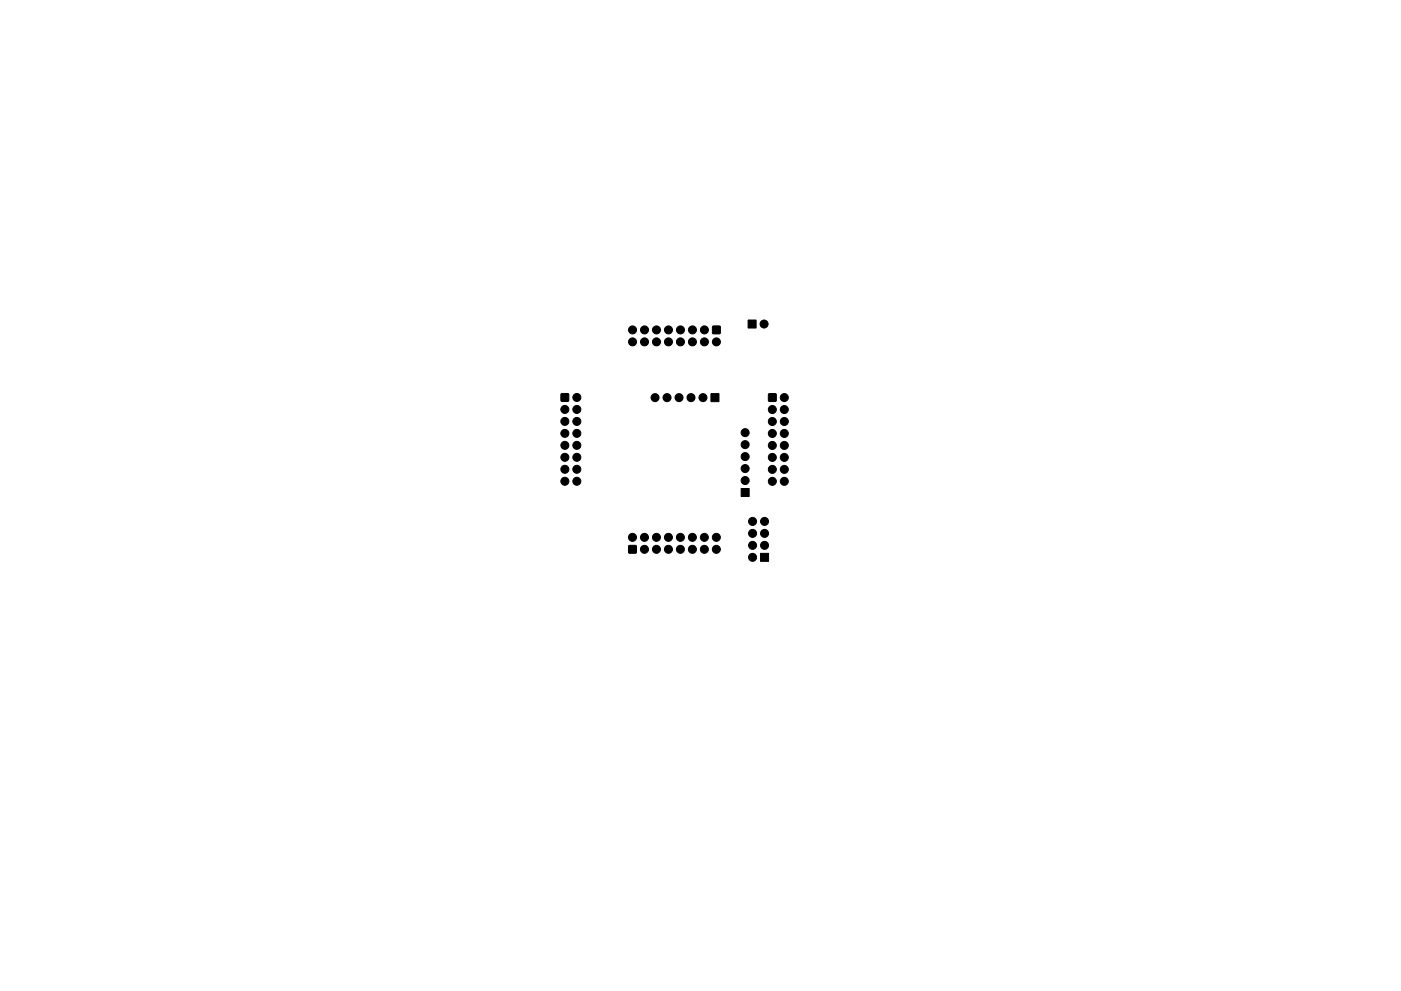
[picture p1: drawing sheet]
<svg xmlns="http://www.w3.org/2000/svg" width="297mm" height="210mm" viewBox="0 0 297 210" stroke-linecap="round" stroke-linejoin="round" font-family="sans-serif">
<g fill="#000" stroke="#000" stroke-width=".21">
<path d="M151.1 69.2h1.6v1.6h-1.6zM158.6 67.9h1.7v1.7h-1.7zM119 83.6h1.5v1.5h-1.5zM150.7 83.5h1.7v1.7h-1.7zM163 83.6h1.5v1.5h-1.5zM133.3 115.8h1.6v1.5h-1.6zM157.1 103.6h1.7v1.7h-1.7zM161.3 117.4h1.6v1.7h-1.6z"/>
<circle cx="134.1" cy="70" r=".85"/>
<circle cx="134.1" cy="72.5" r=".85"/>
<circle cx="136.7" cy="72.5" r=".85"/>
<circle cx="136.7" cy="70" r=".85"/>
<circle cx="139.2" cy="72.5" r=".85"/>
<circle cx="139.2" cy="70" r=".85"/>
<circle cx="141.7" cy="72.5" r=".85"/>
<circle cx="141.7" cy="70" r=".85"/>
<circle cx="144.3" cy="72.5" r=".85"/>
<circle cx="144.3" cy="70" r=".85"/>
<circle cx="146.8" cy="72.5" r=".85"/>
<circle cx="146.8" cy="70" r=".85"/>
<circle cx="149.4" cy="70" r=".85"/>
<circle cx="149.4" cy="72.5" r=".85"/>
<circle cx="151.9" cy="72.5" r=".85"/>
<circle cx="162" cy="68.7" r=".85"/>
<circle cx="119.8" cy="99.6" r=".85"/>
<circle cx="119.8" cy="97" r=".85"/>
<circle cx="119.8" cy="91.9" r=".85"/>
<circle cx="119.8" cy="89.4" r=".85"/>
<circle cx="119.8" cy="94.5" r=".85"/>
<circle cx="119.8" cy="86.9" r=".85"/>
<circle cx="122.3" cy="99.6" r=".85"/>
<circle cx="122.3" cy="84.3" r=".85"/>
<circle cx="122.3" cy="89.4" r=".85"/>
<circle cx="122.3" cy="86.9" r=".85"/>
<circle cx="122.3" cy="91.9" r=".85"/>
<circle cx="122.3" cy="97" r=".85"/>
<circle cx="122.3" cy="94.5" r=".85"/>
<circle cx="138.9" cy="84.4" r=".85"/>
<circle cx="141.4" cy="84.4" r=".85"/>
<circle cx="144" cy="84.4" r=".85"/>
<circle cx="146.5" cy="84.4" r=".85"/>
<circle cx="149" cy="84.4" r=".85"/>
<circle cx="158" cy="96.9" r=".85"/>
<circle cx="158" cy="91.8" r=".85"/>
<circle cx="158" cy="99.4" r=".85"/>
<circle cx="158" cy="94.3" r=".85"/>
<circle cx="163.8" cy="86.9" r=".85"/>
<circle cx="163.8" cy="97" r=".85"/>
<circle cx="163.8" cy="92" r=".85"/>
<circle cx="163.8" cy="99.6" r=".85"/>
<circle cx="163.8" cy="94.5" r=".85"/>
<circle cx="163.8" cy="89.4" r=".85"/>
<circle cx="166.3" cy="84.3" r=".85"/>
<circle cx="166.3" cy="99.6" r=".85"/>
<circle cx="166.3" cy="94.5" r=".85"/>
<circle cx="166.3" cy="86.9" r=".85"/>
<circle cx="166.3" cy="89.4" r=".85"/>
<circle cx="166.3" cy="97" r=".85"/>
<circle cx="166.3" cy="92" r=".85"/>
<circle cx="119.8" cy="102.1" r=".85"/>
<circle cx="122.3" cy="102.1" r=".85"/>
<circle cx="134.1" cy="114" r=".85"/>
<circle cx="136.6" cy="114" r=".85"/>
<circle cx="136.6" cy="116.5" r=".85"/>
<circle cx="139.2" cy="114" r=".85"/>
<circle cx="139.2" cy="116.5" r=".85"/>
<circle cx="141.7" cy="114" r=".85"/>
<circle cx="141.7" cy="116.5" r=".85"/>
<circle cx="144.3" cy="116.5" r=".85"/>
<circle cx="144.3" cy="114" r=".85"/>
<circle cx="146.8" cy="116.5" r=".85"/>
<circle cx="146.8" cy="114" r=".85"/>
<circle cx="149.3" cy="114" r=".85"/>
<circle cx="149.3" cy="116.5" r=".85"/>
<circle cx="151.9" cy="116.5" r=".85"/>
<circle cx="151.9" cy="114" r=".85"/>
<circle cx="158" cy="102" r=".85"/>
<circle cx="159.6" cy="118.2" r=".85"/>
<circle cx="159.6" cy="113.2" r=".85"/>
<circle cx="159.6" cy="115.7" r=".85"/>
<circle cx="159.6" cy="110.6" r=".85"/>
<circle cx="162.1" cy="113.2" r=".85"/>
<circle cx="162.1" cy="115.7" r=".85"/>
<circle cx="162.1" cy="110.6" r=".85"/>
<circle cx="163.8" cy="102.1" r=".85"/>
<circle cx="166.3" cy="102.1" r=".85"/>
</g>
</svg>
